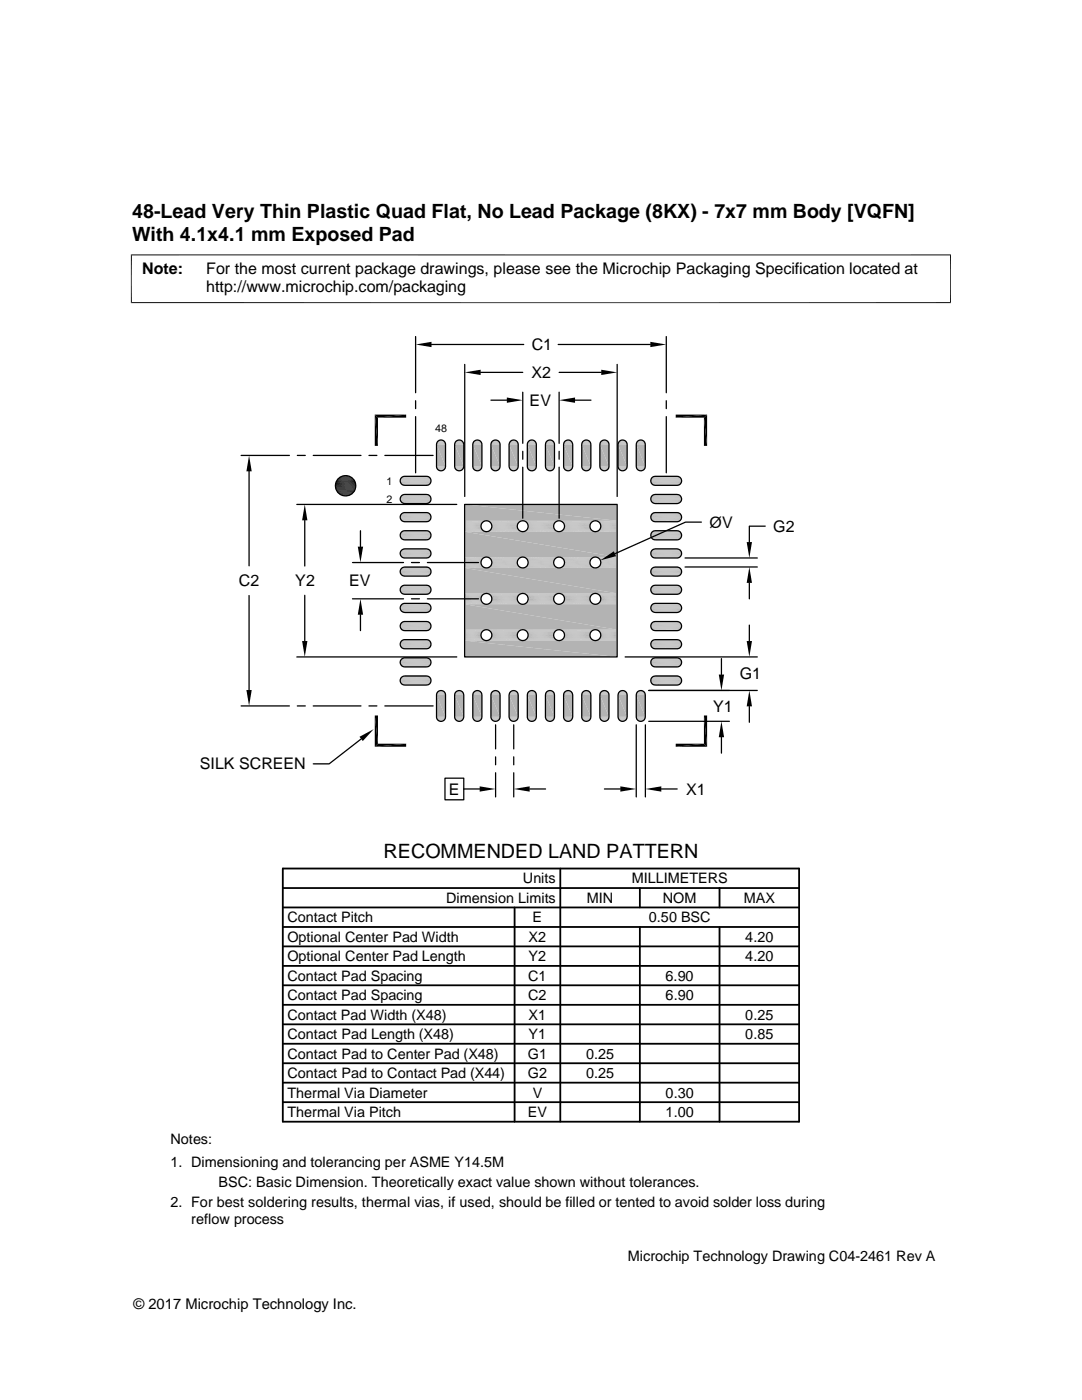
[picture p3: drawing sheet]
<svg xmlns="http://www.w3.org/2000/svg" width="216mm" height="279mm" viewBox="0 0 216 279" stroke-linecap="round" stroke-linejoin="round" font-family="sans-serif">
<defs><g id="words">
<g font-size="3.9">
<text x="26.4" y="43.5">48-Lead Very Thin Plastic Quad Flat, No Lead Package (8KX) - 7x7 mm Body [VQFN]</text>
<text x="26.4" y="48">With 4.1x4.1 mm Exposed Pad</text>
<text x="76.5" y="171.1">RECOMMENDED LAND PATTERN</text>
</g>
<g font-size="3.2">
<text x="28.4" y="54.6">Note:</text>
<text x="41.1" y="58.3">http://www.microchip.com/packaging</text>
<text x="41.1" y="54.6">For the most current package drawings, please see the Microchip Packaging Specification located at</text>
<text x="106.1" y="69.9">C1</text>
<text x="106.1" y="75.5">X2</text>
<text x="105.7" y="81">EV</text>
<text x="141.6" y="105.3">ØV</text>
<text x="154.3" y="106.1">G2</text>
<text x="47.7" y="117">C2</text>
<text x="58.9" y="117">Y2</text>
<text x="69.7" y="117">EV</text>
<text x="147.6" y="135.6">G1</text>
<text x="142.3" y="142">Y1</text>
<text x="39.9" y="153.6">SILK SCREEN</text>
<text x="89.6" y="158.6">E</text>
<text x="136.9" y="158.6">X1</text>
</g>
<g font-size="2.9">
<text x="104.3" y="176.3">Units</text>
<text x="126" y="176.3">MILLIMETERS</text>
<text x="57.3" y="184.1">Contact Pitch</text>
<text x="89" y="180.2">Dimension Limits</text>
<text x="106.3" y="184.1">E</text>
<text x="117.1" y="180.2">MIN</text>
<text x="129.5" y="184.1">0.50 BSC</text>
<text x="132.3" y="180.2">NOM</text>
<text x="148.4" y="180.2">MAX</text>
<text x="57.3" y="188">Optional Center Pad Width</text>
<text x="57.3" y="191.9">Optional Center Pad Length</text>
<text x="105.5" y="191.9">Y2</text>
<text x="105.5" y="188">X2</text>
<text x="148.7" y="191.9">4.20</text>
<text x="148.7" y="188">4.20</text>
<text x="57.3" y="195.7">Contact Pad Spacing</text>
<text x="105.4" y="195.7">C1</text>
<text x="132.8" y="195.7">6.90</text>
<text x="57.3" y="199.6">Contact Pad Spacing</text>
<text x="57.3" y="203.5">Contact Pad Width (X48)</text>
<text x="105.4" y="199.6">C2</text>
<text x="105.5" y="203.5">X1</text>
<text x="132.8" y="199.6">6.90</text>
<text x="148.7" y="203.5">0.25</text>
<text x="57.3" y="207.4">Contact Pad Length (X48)</text>
<text x="105.5" y="207.4">Y1</text>
<text x="148.7" y="207.4">0.85</text>
<text x="57.3" y="211.3">Contact Pad to Center Pad (X48)</text>
<text x="57.3" y="215.2">Contact Pad to Contact Pad (X44)</text>
<text x="105.3" y="211.3">G1</text>
<text x="105.3" y="215.2">G2</text>
<text x="116.9" y="211.3">0.25</text>
<text x="116.9" y="215.2">0.25</text>
<text x="57.3" y="219.1">Thermal Via Diameter</text>
<text x="106.3" y="219.1">V</text>
<text x="132.8" y="219.1">0.30</text>
<text x="57.3" y="222.9">Thermal Via Pitch</text>
<text x="105.3" y="222.9">EV</text>
<text x="132.8" y="222.9">1.00</text>
<text x="34" y="228.3">Notes:</text>
<text x="34" y="232.9">1. Dimensioning and tolerancing per ASME Y14.5M</text>
<text x="43.6" y="236.9">BSC: Basic Dimension. Theoretically exact value shown without tolerances.</text>
<text x="34" y="241">2. For best soldering results, thermal vias, if used, should be filled or tented to avoid solder loss during</text>
<text x="38.1" y="244.3">reflow process</text>
<text x="125.3" y="251.7">Microchip Technology Drawing C04-2461 Rev A</text>
<text x="26.6" y="261.3">© 2017 Microchip Technology Inc.</text>
</g>
<g font-size="2.1">
<text x="86.8" y="86.2">48</text>
<text x="77.1" y="96.7">1</text>
<text x="77.1" y="100.4">2</text>
</g>
</g></defs>
<g fill="#b3b3b3">
<path d="M127.6 87.8h.5z"/>
<path d="M127.8 87.8h.3z"/>
<path d="M124 87.8h.5z"/>
<path d="M124.1 87.8h.4z"/>
<path d="M120.4 87.8h.5z"/>
<path d="M120.5 87.8h.4z"/>
<path d="M116.7 87.8h.5z"/>
<path d="M116.9 87.8h.3z"/>
<path d="M113.1 87.8h.5z"/>
<path d="M113.3 87.8h.3z"/>
<path d="M109.5 87.8h.5z"/>
<path d="M109.7 87.8h.3z"/>
<path d="M105.9 87.8h.5z"/>
<path d="M106 87.8h.4z"/>
<path d="M102.3 87.8h.4z"/>
<path d="M102.4 87.8h.3z"/>
<path d="M98.6 87.8h.5z"/>
<path d="M98.8 87.8h.3z"/>
<path d="M95 87.8h.5z"/>
<path d="M95.2 87.8h.3z"/>
<path d="M91.4 87.8h.5z"/>
<path d="M91.5 87.8h.4z"/>
<path d="M87.8 87.8h.4z"/>
<path d="M87.9 87.8h.3z"/>
<path d="M127.4 87.9h.8z"/>
<path d="M127.6 87.8l.6 .1z"/>
<path d="M123.8 87.9h.8z"/>
<path d="M124 87.8l.6 .1z"/>
<path d="M120.2 87.9h.8z"/>
<path d="M120.4 87.8l.6 .1z"/>
<path d="M116.6 87.9h.8z"/>
<path d="M116.7 87.8l.7 .1z"/>
<path d="M113 87.9h.8z"/>
<path d="M113.1 87.8l.7 .1z"/>
<path d="M109.3 87.9h.9z"/>
<path d="M109.5 87.8l.7 .1z"/>
<path d="M105.7 87.9h.8z"/>
<path d="M105.9 87.8l.6 .1z"/>
<path d="M102.1 87.9h.8z"/>
<path d="M102.3 87.8l.6 .1z"/>
<path d="M98.5 87.9h.8z"/>
<path d="M98.6 87.8l.7 .1z"/>
<path d="M94.8 87.9h.9z"/>
<path d="M95 87.8l.7 .1z"/>
<path d="M91.2 87.9h.8z"/>
<path d="M91.4 87.8l.6 .1z"/>
<path d="M87.6 87.9h.8z"/>
<path d="M87.8 87.8l.6 .1z"/>
<path d="M127.3 88h1.1z"/>
<path d="M127.4 87.9l1 .1z"/>
<path d="M123.7 88h1.1z"/>
<path d="M123.8 87.9l1 .1z"/>
<path d="M120.1 88h1.1z"/>
<path d="M120.2 87.9l1 .1z"/>
<path d="M116.4 88h1.1z"/>
<path d="M116.6 87.9l.9 .1z"/>
<path d="M112.8 88h1.1z"/>
<path d="M113 87.9l.9 .1z"/>
<path d="M109.2 88h1.1z"/>
<path d="M109.3 87.9l1 .1z"/>
<path d="M105.6 88h1.1z"/>
<path d="M105.7 87.9l1 .1z"/>
<path d="M101.9 88h1.1z"/>
<path d="M102.1 87.9l.9 .1z"/>
<path d="M98.3 88h1.1z"/>
<path d="M98.5 87.9l.9 .1z"/>
<path d="M94.7 88h1.1z"/>
<path d="M94.8 87.9l1 .1z"/>
<path d="M91.1 88h1.1z"/>
<path d="M91.2 87.9l1 .1z"/>
<path d="M87.5 88h1z"/>
<path d="M87.6 87.9l.9 .1z"/>
<path d="M127.2 88.1l.1-.1 1.2 .1z"/>
<path d="M127.3 88l1.2 .1z"/>
<path d="M123.7 88l1.2 .1h-1.3z"/>
<path d="M123.7 88l1.2 .1z"/>
<path d="M119.9 88.1l.2-.1 1.2 .1z"/>
<path d="M120.1 88l1.2 .1z"/>
<path d="M116.3 88.1l.1-.1 1.3 .1z"/>
<path d="M116.4 88l1.3 .1z"/>
<path d="M112.7 88.1l.1-.1 1.2 .1z"/>
<path d="M112.8 88l1.2 .1z"/>
<path d="M109.1 88.1l.1-.1 1.2 .1z"/>
<path d="M109.2 88l1.2 .1z"/>
<path d="M105.5 88.1l.1-.1 1.2 .1z"/>
<path d="M105.6 88l1.2 .1z"/>
<path d="M101.9 88l1.3 .1h-1.4z"/>
<path d="M101.9 88l1.3 .1z"/>
<path d="M98.2 88.1l.1-.1 1.2 .1z"/>
<path d="M98.3 88l1.2 .1z"/>
<path d="M94.6 88.1l.1-.1 1.2 .1z"/>
<path d="M94.7 88l1.2 .1z"/>
<path d="M91 88.1l.1-.1 1.2 .1z"/>
<path d="M91.1 88l1.2 .1z"/>
<path d="M87.3 88.1l.2-.1 1.2 .1z"/>
<path d="M87.5 88l1.2 .1z"/>
<path d="M127.2 88.1l1.4 .1h-1.5z"/>
<path d="M127.2 88.1h1.3l.1 .1z"/>
<path d="M123.6 88.1l1.4 .1h-1.5z"/>
<path d="M123.6 88.1h1.3l.1 .1z"/>
<path d="M119.9 88.1l1.5 .1h-1.6z"/>
<path d="M119.9 88.1h1.4l.1 .1z"/>
<path d="M116.3 88.1l1.5 .1h-1.6z"/>
<path d="M116.3 88.1h1.4l.1 .1z"/>
<path d="M112.7 88.1l1.4 .1h-1.5z"/>
<path d="M112.7 88.1h1.3l.1 .1z"/>
<path d="M109.1 88.1l1.4 .1h-1.5z"/>
<path d="M109.1 88.1h1.3l.1 .1z"/>
<path d="M105.5 88.1l1.4 .1h-1.6z"/>
<path d="M105.5 88.1h1.3l.1 .1z"/>
<path d="M101.8 88.1l1.5 .1h-1.6z"/>
<path d="M101.8 88.1h1.4l.1 .1z"/>
<path d="M98.2 88.1l1.4 .1h-1.5z"/>
<path d="M98.2 88.1h1.3l.1 .1z"/>
<path d="M94.6 88.1l1.4 .1h-1.5z"/>
<path d="M94.6 88.1h1.3l.1 .1z"/>
<path d="M91 88.1l1.4 .1h-1.6z"/>
<path d="M91 88.1h1.3l.1 .1z"/>
<path d="M87.3 88.1l1.5 .1h-1.6z"/>
<path d="M87.3 88.1h1.4l.1 .1z"/>
<path d="M127.1 88.2l1.6 .2h-1.7z"/>
<path d="M127.1 88.2h1.5l.1 .2z"/>
<path d="M123.5 88.2l1.6 .2h-1.7z"/>
<path d="M123.5 88.2h1.5l.1 .2z"/>
<path d="M119.8 88.2l1.7 .2h-1.7z"/>
<path d="M119.8 88.2h1.6l.1 .2z"/>
<path d="M116.2 88.2l1.6 .2h-1.7z"/>
<path d="M116.2 88.2h1.6v.2z"/>
<path d="M112.6 88.2l1.6 .2h-1.7z"/>
<path d="M112.6 88.2h1.5l.1 .2z"/>
<path d="M109 88.2l1.6 .2h-1.7z"/>
<path d="M109 88.2h1.5l.1 .2z"/>
<path d="M105.3 88.2l1.7 .2h-1.7z"/>
<path d="M105.3 88.2h1.6l.1 .2z"/>
<path d="M101.7 88.2l1.6 .2h-1.7z"/>
<path d="M101.7 88.2h1.6v.2z"/>
<path d="M98.1 88.2l1.6 .2h-1.7z"/>
<path d="M98.1 88.2h1.5l.1 .2z"/>
<path d="M94.5 88.2l1.6 .2h-1.7z"/>
<path d="M94.5 88.2h1.5l.1 .2z"/>
<path d="M90.8 88.2l1.7 .2h-1.7z"/>
<path d="M90.8 88.2h1.6l.1 .2z"/>
<path d="M87.2 88.2l1.7 .2h-1.7z"/>
<path d="M87.2 88.2h1.6l.1 .2z"/>
<path d="M127 88.4l1.7 .1h-1.7z"/>
<path d="M127 88.4h1.7v.1z"/>
<path d="M123.4 88.4l1.7 .1h-1.8z"/>
<path d="M123.4 88.4h1.7v.1z"/>
<path d="M119.8 88.4l1.7 .1h-1.8z"/>
<path d="M119.8 88.4h1.7v.1z"/>
<path d="M116.1 88.4l1.8 .1h-1.8z"/>
<path d="M116.1 88.4h1.7l.1 .1z"/>
<path d="M112.5 88.4l1.8 .1h-1.8z"/>
<path d="M112.5 88.4h1.7l.1 .1z"/>
<path d="M108.9 88.4l1.7 .1h-1.7z"/>
<path d="M108.9 88.4h1.7v.1z"/>
<path d="M105.3 88.4l1.7 .1h-1.8z"/>
<path d="M105.3 88.4h1.7v.1z"/>
<path d="M101.6 88.4l1.8 .1h-1.8z"/>
<path d="M101.6 88.4h1.7l.1 .1z"/>
<path d="M98 88.4l1.8 .1h-1.8z"/>
<path d="M98 88.4h1.7l.1 .1z"/>
<path d="M94.4 88.4l1.7 .1h-1.7z"/>
<path d="M94.4 88.4h1.7v.1z"/>
<path d="M90.8 88.4l1.7 .1h-1.8z"/>
<path d="M90.8 88.4h1.7v.1z"/>
<path d="M87.2 88.4l1.7 .1h-1.8z"/>
<path d="M87.2 88.4h1.7v.1z"/>
<path d="M127 88.5l1.8 .2h-1.8z"/>
<path d="M127 88.5h1.7l.1 .2z"/>
<path d="M123.3 88.5l1.8 .2h-1.8z"/>
<path d="M123.3 88.5h1.8v.2z"/>
<path d="M119.7 88.5l1.8 .2h-1.8z"/>
<path d="M119.7 88.5h1.8v.2z"/>
<path d="M116.1 88.5l1.8 .2h-1.8z"/>
<path d="M116.1 88.5h1.8v.2z"/>
<path d="M112.5 88.5l1.8 .2h-1.8z"/>
<path d="M112.5 88.5h1.8v.2z"/>
<path d="M108.9 88.5l1.7 .2h-1.8z"/>
<path d="M108.9 88.5h1.7v.2z"/>
<path d="M105.2 88.5l1.8 .2h-1.8z"/>
<path d="M105.2 88.5h1.8v.2z"/>
<path d="M101.6 88.5l1.8 .2h-1.8z"/>
<path d="M101.6 88.5h1.8v.2z"/>
<path d="M98 88.5l1.8 .2h-1.8z"/>
<path d="M98 88.5h1.8v.2z"/>
<path d="M94.4 88.5l1.8 .2h-1.9z"/>
<path d="M94.4 88.5h1.7l.1 .2z"/>
<path d="M90.7 88.5l1.8 .2h-1.8z"/>
<path d="M90.7 88.5h1.8v.2z"/>
<path d="M87.1 88.5l1.8 .2h-1.8z"/>
<path d="M87.1 88.5h1.8v.2z"/>
<path d="M127 88.7l1.8 4.4h-1.8z"/>
<path d="M127 88.7h1.8v4.4z"/>
<path d="M123.3 88.7l1.8 4.4h-1.8z"/>
<path d="M123.3 88.7h1.8v4.4z"/>
<path d="M119.7 88.7l1.8 4.4h-1.8z"/>
<path d="M119.7 88.7h1.8v4.4z"/>
<path d="M116.1 88.7l1.8 4.4h-1.8z"/>
<path d="M116.1 88.7h1.8v4.4z"/>
<path d="M112.5 88.7l1.8 4.4h-1.8z"/>
<path d="M112.5 88.7h1.8v4.4z"/>
<path d="M108.8 88.7l1.8 4.4h-1.8z"/>
<path d="M108.8 88.7h1.8v4.4z"/>
<path d="M105.2 88.7l1.8 4.4h-1.8z"/>
<path d="M105.2 88.7h1.8v4.4z"/>
<path d="M101.6 88.7l1.8 4.4h-1.8z"/>
<path d="M101.6 88.7h1.8v4.4z"/>
<path d="M98 88.7l1.8 4.4h-1.8z"/>
<path d="M98 88.7h1.8v4.4z"/>
<path d="M94.3 88.7l1.9 4.4h-1.9z"/>
<path d="M94.3 88.7h1.9v4.4z"/>
<path d="M90.7 88.7l1.8 4.4h-1.8z"/>
<path d="M90.7 88.7h1.8v4.4z"/>
<path d="M87.1 88.7l1.8 4.4h-1.8z"/>
<path d="M87.1 88.7h1.8v4.4z"/>
<path d="M127 93.1l1.7 .1h-1.7z"/>
<path d="M127 93.1h1.8l-.1 .1z"/>
<path d="M123.3 93.1l1.8 .1h-1.8z"/>
<path d="M123.3 93.1h1.8v.1z"/>
<path d="M119.7 93.1l1.8 .1h-1.8z"/>
<path d="M119.7 93.1h1.8v.1z"/>
<path d="M116.1 93.1l1.8 .1h-1.8z"/>
<path d="M116.1 93.1h1.8v.1z"/>
<path d="M112.5 93.1l1.8 .1h-1.8z"/>
<path d="M112.5 93.1h1.8v.1z"/>
<path d="M108.8 93.1l1.8 .1h-1.7z"/>
<path d="M108.8 93.1h1.8v.1z"/>
<path d="M105.2 93.1l1.8 .1h-1.8z"/>
<path d="M105.2 93.1h1.8v.1z"/>
<path d="M101.6 93.1l1.8 .1h-1.8z"/>
<path d="M101.6 93.1h1.8v.1z"/>
<path d="M98 93.1l1.8 .1h-1.8z"/>
<path d="M98 93.1h1.8v.1z"/>
<path d="M94.3 93.1l1.8 .1h-1.7z"/>
<path d="M94.3 93.1h1.9l-.1 .1z"/>
<path d="M90.7 93.1l1.8 .1h-1.8z"/>
<path d="M90.7 93.1h1.8v.1z"/>
<path d="M87.1 93.1l1.8 .1h-1.8z"/>
<path d="M87.1 93.1h1.8v.1z"/>
<path d="M127 93.2l1.7 .2h-1.7z"/>
<path d="M127 93.2h1.7v.2z"/>
<path d="M123.3 93.2l1.8 .2h-1.7z"/>
<path d="M123.3 93.2h1.8v.2z"/>
<path d="M119.7 93.2l1.8 .2h-1.7z"/>
<path d="M119.7 93.2h1.8v.2z"/>
<path d="M116.1 93.2l1.7 .2h-1.7z"/>
<path d="M116.1 93.2h1.8l-.1 .2z"/>
<path d="M112.5 93.2l1.7 .2h-1.7z"/>
<path d="M112.5 93.2h1.8l-.1 .2z"/>
<path d="M108.9 93.2l1.7 .2h-1.7z"/>
<path d="M108.9 93.2h1.7v.2z"/>
<path d="M105.2 93.2l1.8 .2h-1.7z"/>
<path d="M105.2 93.2h1.8v.2z"/>
<path d="M101.6 93.2l1.7 .2h-1.7z"/>
<path d="M101.6 93.2h1.8l-.1 .2z"/>
<path d="M98 93.2l1.7 .2h-1.7z"/>
<path d="M98 93.2h1.8l-.1 .2z"/>
<path d="M94.4 93.2l1.7 .2h-1.7z"/>
<path d="M94.4 93.2h1.7v.2z"/>
<path d="M90.7 93.2l1.8 .2h-1.7z"/>
<path d="M90.7 93.2h1.8v.2z"/>
<path d="M87.1 93.2l1.8 .2h-1.7z"/>
<path d="M87.1 93.2h1.8v.2z"/>
<path d="M127 93.4l1.6 .1h-1.5z"/>
<path d="M127 93.4h1.7l-.1 .1z"/>
<path d="M123.4 93.4l1.6 .1h-1.5z"/>
<path d="M123.4 93.4h1.7l-.1 .1z"/>
<path d="M119.8 93.4l1.6 .1h-1.6z"/>
<path d="M119.8 93.4h1.7l-.1 .1z"/>
<path d="M116.1 93.4l1.7 .1h-1.6z"/>
<path d="M116.1 93.4h1.7v.1z"/>
<path d="M112.5 93.4l1.6 .1h-1.5z"/>
<path d="M112.5 93.4h1.7l-.1 .1z"/>
<path d="M108.9 93.4l1.6 .1h-1.5z"/>
<path d="M108.9 93.4h1.7l-.1 .1z"/>
<path d="M105.3 93.4l1.6 .1h-1.6z"/>
<path d="M105.3 93.4h1.7l-.1 .1z"/>
<path d="M101.6 93.4l1.7 .1h-1.6z"/>
<path d="M101.6 93.4h1.7v.1z"/>
<path d="M98 93.4l1.6 .1h-1.5z"/>
<path d="M98 93.4h1.7l-.1 .1z"/>
<path d="M94.4 93.4l1.6 .1h-1.5z"/>
<path d="M94.4 93.4h1.7l-.1 .1z"/>
<path d="M90.8 93.4l1.6 .1h-1.6z"/>
<path d="M90.8 93.4h1.7l-.1 .1z"/>
<path d="M87.2 93.4l1.6 .1h-1.6z"/>
<path d="M87.2 93.4h1.7l-.1 .1z"/>
<path d="M127.1 93.5l1.4 .2h-1.3z"/>
<path d="M127.1 93.5h1.5l-.1 .2z"/>
<path d="M123.5 93.5l1.4 .2h-1.3z"/>
<path d="M123.5 93.5h1.5l-.1 .2z"/>
<path d="M119.8 93.5l1.5 .2h-1.4z"/>
<path d="M119.8 93.5h1.6l-.1 .2z"/>
<path d="M116.2 93.5l1.5 .2h-1.4z"/>
<path d="M116.2 93.5h1.6l-.1 .2z"/>
<path d="M112.6 93.5l1.4 .2h-1.3z"/>
<path d="M112.6 93.5h1.5l-.1 .2z"/>
<path d="M109 93.5l1.4 .2h-1.3z"/>
<path d="M109 93.5h1.5l-.1 .2z"/>
<path d="M105.3 93.5l1.5 .2h-1.3z"/>
<path d="M105.3 93.5h1.6l-.1 .2z"/>
<path d="M101.7 93.5l1.5 .2h-1.4z"/>
<path d="M101.7 93.5h1.6l-.1 .2z"/>
<path d="M98.1 93.5l1.4 .2h-1.3z"/>
<path d="M98.1 93.5h1.5l-.1 .2z"/>
<path d="M94.5 93.5l1.4 .2h-1.3z"/>
<path d="M94.5 93.5h1.5l-.1 .2z"/>
<path d="M90.8 93.5l1.5 .2h-1.3z"/>
<path d="M90.8 93.5h1.6l-.1 .2z"/>
<path d="M87.2 93.5l1.5 .2h-1.4z"/>
<path d="M87.2 93.5h1.6l-.1 .2z"/>
<path d="M127.2 93.7l1.2 .1h-1.1z"/>
<path d="M127.2 93.7h1.3l-.1 .1z"/>
<path d="M123.6 93.7l1.2 .1h-1.1z"/>
<path d="M123.6 93.7h1.3l-.1 .1z"/>
<path d="M119.9 93.7l1.3 .1h-1.1z"/>
<path d="M119.9 93.7h1.4l-.1 .1z"/>
<path d="M116.3 93.7l1.2 .1h-1.1z"/>
<path d="M116.3 93.7h1.4l-.2 .1z"/>
<path d="M112.7 93.7l1.2 .1h-1.1z"/>
<path d="M112.7 93.7h1.3l-.1 .1z"/>
<path d="M109.1 93.7l1.2 .1h-1.1z"/>
<path d="M109.1 93.7h1.3l-.1 .1z"/>
<path d="M105.5 93.7l1.2 .1h-1.1z"/>
<path d="M105.5 93.7h1.3l-.1 .1z"/>
<path d="M101.8 93.7l1.2 .1h-1.1z"/>
<path d="M101.8 93.7h1.4l-.2 .1z"/>
<path d="M98.2 93.7l1.2 .1h-1.1z"/>
<path d="M98.2 93.7h1.3l-.1 .1z"/>
<path d="M94.6 93.7l1.2 .1h-1.1z"/>
<path d="M94.6 93.7h1.3l-.1 .1z"/>
<path d="M91 93.7l1.2 .1h-1.1z"/>
<path d="M91 93.7h1.3l-.1 .1z"/>
<path d="M87.3 93.7l1.2 .1h-1z"/>
<path d="M87.3 93.7h1.4l-.2 .1z"/>
<path d="M127.3 93.8l.9 .1z"/>
<path d="M127.3 93.8h1.1z"/>
<path d="M123.7 93.8l.9 .1z"/>
<path d="M123.7 93.8h1.1z"/>
<path d="M120.1 93.8l.9 .1z"/>
<path d="M120.1 93.8h1.1z"/>
<path d="M116.4 93.8l1 .1z"/>
<path d="M116.4 93.8h1.1z"/>
<path d="M112.8 93.8l1 .1z"/>
<path d="M112.8 93.8h1.1z"/>
<path d="M109.2 93.8l1 .1z"/>
<path d="M109.2 93.8h1.1z"/>
<path d="M105.6 93.8l.9 .1z"/>
<path d="M105.6 93.8h1.1z"/>
<path d="M101.9 93.8l1 .1z"/>
<path d="M101.9 93.8h1.1z"/>
<path d="M98.3 93.8l1 .1z"/>
<path d="M98.3 93.8h1.1z"/>
<path d="M94.7 93.8l1 .1z"/>
<path d="M94.7 93.8h1.1z"/>
<path d="M91.1 93.8l.9 .1z"/>
<path d="M91.1 93.8h1.1z"/>
<path d="M87.5 93.8l.9 .1z"/>
<path d="M87.5 93.8h1z"/>
<path d="M127.4 93.9h.7z"/>
<path d="M127.4 93.9h.8z"/>
<path d="M123.8 93.9h.7z"/>
<path d="M123.8 93.9h.8z"/>
<path d="M120.2 93.9h.7z"/>
<path d="M120.2 93.9h.8z"/>
<path d="M116.6 93.9h.6z"/>
<path d="M116.6 93.9h.8z"/>
<path d="M113 93.9h.6z"/>
<path d="M113 93.9h.8z"/>
<path d="M109.3 93.9h.7z"/>
<path d="M109.3 93.9h.9z"/>
<path d="M105.7 93.9h.7z"/>
<path d="M105.7 93.9h.8z"/>
<path d="M102.1 93.9h.6z"/>
<path d="M102.1 93.9h.8z"/>
<path d="M98.5 93.9h.6z"/>
<path d="M98.5 93.9h.8z"/>
<path d="M94.8 93.9h.7z"/>
<path d="M94.8 93.9h.9z"/>
<path d="M91.2 93.9h.7z"/>
<path d="M91.2 93.9h.8z"/>
<path d="M87.6 93.9h.6z"/>
<path d="M87.6 93.9h.8z"/>
<path d="M127.6 93.9l.3 .1z"/>
<path d="M127.6 93.9h.5z"/>
<path d="M124 93.9l.3 .1z"/>
<path d="M124 93.9h.5z"/>
<path d="M120.4 93.9l.3 .1z"/>
<path d="M120.4 93.9h.5z"/>
<path d="M116.7 93.9l.4 .1z"/>
<path d="M116.7 93.9h.5z"/>
<path d="M113.1 93.9l.4 .1z"/>
<path d="M113.1 93.9h.5z"/>
<path d="M109.5 93.9l.3 .1z"/>
<path d="M109.5 93.9h.5z"/>
<path d="M105.9 93.9l.3 .1z"/>
<path d="M105.9 93.9h.5z"/>
<path d="M102.3 93.9l.3 .1z"/>
<path d="M102.3 93.9h.4z"/>
<path d="M98.6 93.9l.4 .1z"/>
<path d="M98.6 93.9h.5z"/>
<path d="M95 93.9l.3 .1z"/>
<path d="M95 93.9h.5z"/>
<path d="M91.4 93.9l.3 .1z"/>
<path d="M91.4 93.9h.5z"/>
<path d="M87.8 93.9l.3 .1z"/>
<path d="M87.8 93.9h.4z"/>
</g>
<g fill="none" stroke="#b3b3b3" stroke-width=".2">
<path d="M79.9 95.8h6.1M79.9 99.4h6.1M79.9 96h6.1M79.9 96.1h6.1M79.9 99.6h6.1M79.9 99.7h6.1M79.9 95.6h6.1M79.9 99.3h6.1M79.9 96.3h6.1M79.9 99.9h6.1M79.9 96.4h6M79.9 95.5h6"/>
<path d="M79.9 99.1h6M80 96.6h5.8M80 95.4h5.8M80 99h5.8M80.1 95.2h5.6M80.1 98.9h5.6M80.1 96.7h5.6M80.3 95.2h5.3M80.3 98.8h5.3M80.3 96.8h5.3M80.4 95.1h5M80.4 98.7h5"/>
<path d="M80.4 96.8h5M80.6 98.7h4.7M80.6 96.9h4.7M129.9 95.8h6.1M129.9 99.4h6.1M129.9 96h6.1M129.9 96.1h6.1M129.9 99.6h6.1M129.9 99.7h6.1M129.9 95.6h6.1M129.9 99.3h6.1M129.9 96.3h6.1"/>
<path d="M129.9 99.9h6.1M129.9 95.5h6M129.9 99.1h6M129.9 96.4h6M130 96.6h5.8M130 95.4h5.8M130 99h5.8M130.2 95.2h5.5M130.2 98.9h5.5M130.2 96.7h5.5M130.3 96.8h5.3M130.3 95.2h5.3"/>
<path d="M130.3 98.8h5.3M130.4 96.8h5M130.4 95.1h5M130.4 98.7h5M130.6 98.7h4.7M130.6 96.9h4.7M79.9 103h6.1M79.9 106.7h6.1M79.9 110.3h6.1M79.9 113.9h6.1M79.9 117.5h6.1M79.9 103.2h6.1"/>
<path d="M79.9 103.4h6.1M79.9 106.8h6.1M79.9 107h6.1M79.9 110.4h6.1M79.9 110.6h6.1M79.9 114.1h6.1M79.9 114.2h6.1M79.9 117.7h6.1M79.9 117.9h6.1M79.9 102.9h6.1M79.9 106.5h6.1M79.9 110.1h6.1"/>
<path d="M79.9 113.7h6.1M79.9 117.4h6.1M79.9 103.5h6.1M79.9 107.2h6.1M79.9 110.8h6.1M79.9 114.4h6.1M79.9 118h6.1M79.9 100.1h6M79.9 103.7h6M79.9 107.3h6M79.9 110.9h6M79.9 114.5h6"/>
<path d="M79.9 118.2h6M79.9 102.7h6M79.9 106.4h6M79.9 110h6M79.9 113.6h6M79.9 117.2h6M80 100.2h5.8M80 103.8h5.8M80 107.4h5.8M80 111.1h5.8M80 114.7h5.8M80 118.3h5.8"/>
<path d="M80 102.6h5.8M80 106.2h5.8M80 109.8h5.8M80 113.5h5.8M80 117.1h5.8M80.1 102.5h5.6M80.1 106.1h5.6M80.1 109.7h5.6M80.1 113.4h5.6M80.1 117h5.6M80.1 100.3h5.6M80.1 103.9h5.6"/>
<path d="M80.1 107.5h5.6M80.1 111.2h5.6M80.1 114.8h5.6M80.1 118.4h5.6M80.3 102.4h5.3M80.3 106h5.3M80.3 109.6h5.3M80.3 113.3h5.3M80.3 116.9h5.3M80.3 100.4h5.3M80.3 104h5.3M80.3 107.6h5.3"/>
<path d="M80.3 111.3h5.3M80.3 114.9h5.3M80.3 118.5h5.3M80.4 102.3h5M80.4 106h5M80.4 109.6h5M80.4 113.2h5M80.4 116.8h5M80.4 100.5h5M80.4 104.1h5M80.4 107.7h5M80.4 111.3h5"/>
<path d="M80.4 114.9h5M80.4 118.6h5M80.6 102.3h4.7M80.6 105.9h4.7M80.6 109.5h4.7M80.6 104.1h4.7M80.6 107.7h4.7M80.6 111.3h4.7M80.6 115h4.7M129.9 103h6.1M129.9 106.7h6.1M129.9 110.3h6.1"/>
<path d="M129.9 113.9h6.1M129.9 117.5h6.1M129.9 103.2h6.1M129.9 103.4h6.1M129.9 106.8h6.1M129.9 107h6.1M129.9 110.4h6.1M129.9 110.6h6.1M129.9 114.1h6.1M129.9 114.2h6.1M129.9 117.7h6.1M129.9 117.9h6.1"/>
<path d="M129.9 102.9h6.1M129.9 106.5h6.1M129.9 110.1h6.1M129.9 113.7h6.1M129.9 117.4h6.1M129.9 103.5h6.1M129.9 107.2h6.1M129.9 110.8h6.1M129.9 114.4h6.1M129.9 118h6.1M129.9 102.7h6M129.9 106.4h6"/>
<path d="M129.9 110h6M129.9 113.6h6M129.9 117.2h6M129.9 100.1h6M129.9 103.7h6M129.9 107.3h6M129.9 110.9h6M129.9 114.5h6M129.9 118.2h6M130 100.2h5.8M130 103.8h5.8M130 107.4h5.8"/>
<path d="M130 111.1h5.8M130 114.7h5.8M130 118.3h5.8M130 102.6h5.8M130 106.2h5.8M130 109.8h5.8M130 113.5h5.8M130 117.1h5.8M130.2 102.5h5.5M130.2 106.1h5.5M130.2 109.7h5.5M130.2 113.4h5.5"/>
<path d="M130.2 117h5.5M130.2 100.3h5.5M130.2 103.9h5.5M130.2 107.5h5.5M130.2 111.2h5.5M130.2 114.8h5.5M130.2 118.4h5.5M130.3 100.4h5.3M130.3 104h5.3M130.3 107.6h5.3M130.3 111.3h5.3M130.3 114.9h5.3"/>
<path d="M130.3 118.5h5.3M130.3 102.4h5.3M130.3 106h5.3M130.3 109.6h5.3M130.3 113.3h5.3M130.3 116.9h5.3M130.4 100.5h5M130.4 104.1h5M130.4 107.7h5M130.4 111.3h5M130.4 114.9h5M130.4 118.6h5"/>
<path d="M130.4 102.3h5M130.4 106h5M130.4 109.6h5M130.4 113.2h5M130.4 116.8h5M130.6 102.3h4.7M130.6 105.9h4.7M130.6 109.5h4.7M130.6 104.1h4.7M130.6 107.7h4.7M130.6 111.3h4.7M130.6 115h4.7"/>
<path d="M79.9 121.2h6.1M79.9 124.8h6.1M79.9 128.4h6.1M79.9 132h6.1M79.9 135.6h6.1M79.9 121.3h6.1M79.9 121.5h6.1M79.9 124.9h6.1M79.9 125.1h6.1M79.9 128.6h6.1M79.9 128.7h6.1M79.9 132.2h6.1"/>
<path d="M79.9 132.4h6.1M79.9 135.8h6.1M79.9 136h6.1M79.9 121h6.1M79.9 124.6h6.1M79.9 128.2h6.1M79.9 131.9h6.1M79.9 135.5h6.1M79.9 121.6h6.1M79.9 125.3h6.1M79.9 128.9h6.1M79.9 132.5h6.1"/>
<path d="M79.9 136.1h6.1M79.9 121.8h6M79.9 125.4h6M79.9 129h6M79.9 132.7h6M79.9 136.3h6M79.9 120.9h6M79.9 124.5h6M79.9 128.1h6M79.9 131.7h6M79.9 135.3h6M80 121.9h5.8"/>
<path d="M80 125.6h5.8M80 129.2h5.8M80 132.8h5.8M80 136.4h5.8M80 120.7h5.8M80 124.3h5.8M80 128h5.8M80 131.6h5.8M80 135.2h5.8M80.1 120.6h5.6M80.1 124.2h5.6M80.1 127.8h5.6"/>
<path d="M80.1 131.5h5.6M80.1 135.1h5.6M80.1 122h5.6M80.1 125.7h5.6M80.1 129.3h5.6M80.1 132.9h5.6M80.1 136.5h5.6M80.3 120.5h5.3M80.3 124.1h5.3M80.3 127.8h5.3M80.3 131.4h5.3M80.3 135h5.3"/>
<path d="M80.3 122.1h5.3M80.3 125.8h5.3M80.3 129.4h5.3M80.3 133h5.3M80.3 136.6h5.3M80.4 120.5h5M80.4 124.1h5M80.4 127.7h5M80.4 131.3h5M80.4 134.9h5M80.4 122.2h5M80.4 125.8h5"/>
<path d="M80.4 129.4h5M80.4 133.1h5M80.4 136.7h5M80.6 120.4h4.7M80.6 127.7h4.7M80.6 125.8h4.7M80.6 133.1h4.7M129.9 121.2h6.1M129.9 124.8h6.1M129.9 128.4h6.1M129.9 132h6.1M129.9 135.6h6.1"/>
<path d="M129.9 121.3h6.1M129.9 121.5h6.1M129.9 124.9h6.1M129.9 125.1h6.1M129.9 128.6h6.1M129.9 128.7h6.1M129.9 132.2h6.1M129.9 132.4h6.1M129.9 135.8h6.1M129.9 136h6.1M129.9 121h6.1M129.9 124.6h6.1"/>
<path d="M129.9 128.2h6.1M129.9 131.9h6.1M129.9 135.5h6.1M129.9 121.6h6.1M129.9 125.3h6.1M129.9 128.9h6.1M129.9 132.5h6.1M129.9 136.1h6.1M129.9 120.9h6M129.9 124.5h6M129.9 128.1h6M129.9 131.7h6"/>
<path d="M129.9 135.3h6M129.9 121.8h6M129.9 125.4h6M129.9 129h6M129.9 132.7h6M129.9 136.3h6M130 121.9h5.8M130 125.6h5.8M130 129.2h5.8M130 132.8h5.8M130 136.4h5.8M130 120.7h5.8"/>
<path d="M130 124.3h5.8M130 128h5.8M130 131.6h5.8M130 135.2h5.8M130.2 120.6h5.5M130.2 124.2h5.5M130.2 127.8h5.5M130.2 131.5h5.5M130.2 135.1h5.5M130.2 122h5.5M130.2 125.7h5.5M130.2 129.3h5.5"/>
<path d="M130.2 132.9h5.5M130.2 136.5h5.5M130.3 122.1h5.3M130.3 125.8h5.3M130.3 129.4h5.3M130.3 133h5.3M130.3 136.6h5.3M130.3 120.5h5.3M130.3 124.1h5.3M130.3 127.8h5.3M130.3 131.4h5.3M130.3 135h5.3"/>
<path d="M130.4 122.2h5M130.4 125.8h5M130.4 129.4h5M130.4 133.1h5M130.4 136.7h5M130.4 120.5h5M130.4 124.1h5M130.4 127.7h5M130.4 131.3h5M130.4 134.9h5M130.6 120.4h4.7M130.6 127.7h4.7"/>
<path d="M130.6 125.8h4.7M130.6 133.1h4.7"/>
</g>
<g fill="#b3b3b3">
<path d="M127.6 137.8h.5z"/>
<path d="M127.8 137.8h.3z"/>
<path d="M124 137.8h.5z"/>
<path d="M124.1 137.8h.4z"/>
<path d="M120.4 137.8h.5z"/>
<path d="M120.5 137.8h.4z"/>
<path d="M116.7 137.8h.5z"/>
<path d="M116.9 137.8h.3z"/>
<path d="M113.1 137.8h.5z"/>
<path d="M113.3 137.8h.3z"/>
<path d="M109.5 137.8h.5z"/>
<path d="M109.7 137.8h.3z"/>
<path d="M105.9 137.8h.5z"/>
<path d="M106 137.8h.4z"/>
<path d="M102.3 137.8h.4z"/>
<path d="M102.4 137.8h.3z"/>
<path d="M98.6 137.8h.5z"/>
<path d="M98.8 137.8h.3z"/>
<path d="M95 137.8h.5z"/>
<path d="M95.2 137.8h.3z"/>
<path d="M91.4 137.8h.5z"/>
<path d="M91.5 137.8h.4z"/>
<path d="M87.8 137.8h.4z"/>
<path d="M87.9 137.8h.3z"/>
<path d="M127.4 137.9h.8z"/>
<path d="M127.6 137.8l.6 .1z"/>
<path d="M123.8 137.9h.8z"/>
<path d="M124 137.8l.6 .1z"/>
<path d="M120.2 137.9h.8z"/>
<path d="M120.4 137.8l.6 .1z"/>
<path d="M116.6 137.9h.8z"/>
<path d="M116.7 137.8l.7 .1z"/>
<path d="M113 137.9h.8z"/>
<path d="M113.1 137.8l.7 .1z"/>
<path d="M109.3 137.9h.9z"/>
<path d="M109.5 137.8l.7 .1z"/>
<path d="M105.7 137.9h.8z"/>
<path d="M105.9 137.8l.6 .1z"/>
<path d="M102.1 137.9h.8z"/>
<path d="M102.3 137.8l.6 .1z"/>
<path d="M98.5 137.9h.8z"/>
<path d="M98.6 137.8l.7 .1z"/>
<path d="M94.8 137.9h.9z"/>
<path d="M95 137.8l.7 .1z"/>
<path d="M91.2 137.9h.8z"/>
<path d="M91.4 137.8l.6 .1z"/>
<path d="M87.6 137.9h.8z"/>
<path d="M87.8 137.8l.6 .1z"/>
<path d="M127.3 138h1.1z"/>
<path d="M127.4 137.9l1 .1z"/>
<path d="M123.7 138h1.1z"/>
<path d="M123.8 137.9l1 .1z"/>
<path d="M120.1 138h1.1z"/>
<path d="M120.2 137.9l1 .1z"/>
<path d="M116.4 138h1.1z"/>
<path d="M116.6 137.9l.9 .1z"/>
<path d="M112.8 138h1.1z"/>
<path d="M113 137.9l.9 .1z"/>
<path d="M109.2 138h1.1z"/>
<path d="M109.3 137.9l1 .1z"/>
<path d="M105.6 138h1.1z"/>
<path d="M105.7 137.9l1 .1z"/>
<path d="M101.9 138h1.1z"/>
<path d="M102.1 137.9l.9 .1z"/>
<path d="M98.3 138h1.1z"/>
<path d="M98.5 137.9l.9 .1z"/>
<path d="M94.7 138h1.1z"/>
<path d="M94.8 137.9l1 .1z"/>
<path d="M91.1 138h1.1z"/>
<path d="M91.2 137.9l1 .1z"/>
<path d="M87.5 138h1z"/>
<path d="M87.6 137.9l.9 .1z"/>
<path d="M127.3 138l1.2 .1h-1.3z"/>
<path d="M127.3 138h1.1l.1 .1z"/>
<path d="M123.7 138l1.2 .1h-1.3z"/>
<path d="M123.7 138h1.1l.1 .1z"/>
<path d="M120.1 138l1.2 .1h-1.4z"/>
<path d="M120.1 138h1.1l.1 .1z"/>
<path d="M116.4 138l1.3 .1h-1.4z"/>
<path d="M116.4 138h1.1l.2 .1z"/>
<path d="M112.8 138l1.2 .1h-1.3z"/>
<path d="M112.8 138h1.1l.1 .1z"/>
<path d="M109.2 138l1.2 .1h-1.3z"/>
<path d="M109.2 138h1.1l.1 .1z"/>
<path d="M105.6 138l1.2 .1h-1.3z"/>
<path d="M105.6 138h1.1l.1 .1z"/>
<path d="M101.9 138l1.3 .1h-1.4z"/>
<path d="M101.9 138h1.1l.2 .1z"/>
<path d="M98.3 138l1.2 .1h-1.3z"/>
<path d="M98.3 138h1.1l.1 .1z"/>
<path d="M94.7 138l1.2 .1h-1.3z"/>
<path d="M94.7 138h1.1l.1 .1z"/>
<path d="M91.1 138l1.2 .1h-1.3z"/>
<path d="M91.1 138h1.1l.1 .1z"/>
<path d="M87.5 138l1.2 .1h-1.4z"/>
<path d="M87.5 138h1l.2 .1z"/>
<path d="M127.2 138.1l1.4 .1h-1.5z"/>
<path d="M127.2 138.1h1.3l.1 .1z"/>
<path d="M123.6 138.1l1.4 .1h-1.5z"/>
<path d="M123.6 138.1h1.3l.1 .1z"/>
<path d="M119.9 138.1l1.5 .1h-1.6z"/>
<path d="M119.9 138.1h1.4l.1 .1z"/>
<path d="M116.3 138.1l1.5 .1h-1.6z"/>
<path d="M116.3 138.1h1.4l.1 .1z"/>
<path d="M112.7 138.1l1.4 .1h-1.5z"/>
<path d="M112.7 138.1h1.3l.1 .1z"/>
<path d="M109.1 138.1l1.4 .1h-1.5z"/>
<path d="M109.1 138.1h1.3l.1 .1z"/>
<path d="M105.5 138.1l1.4 .1h-1.6z"/>
<path d="M105.5 138.1h1.3l.1 .1z"/>
<path d="M101.8 138.1l1.5 .1h-1.6z"/>
<path d="M101.8 138.1h1.4l.1 .1z"/>
<path d="M98.2 138.1l1.4 .1h-1.5z"/>
<path d="M98.2 138.1h1.3l.1 .1z"/>
<path d="M94.6 138.1l1.4 .1h-1.5z"/>
<path d="M94.6 138.1h1.3l.1 .1z"/>
<path d="M91 138.1l1.4 .1h-1.6z"/>
<path d="M91 138.1h1.3l.1 .1z"/>
<path d="M87.3 138.1l1.5 .1h-1.6z"/>
<path d="M87.3 138.1h1.4l.1 .1z"/>
<path d="M127.1 138.2l1.6 .2h-1.7z"/>
<path d="M127.1 138.2h1.5l.1 .2z"/>
<path d="M123.5 138.2l1.6 .2h-1.7z"/>
<path d="M123.5 138.2h1.5l.1 .2z"/>
<path d="M119.8 138.2l1.7 .2h-1.7z"/>
<path d="M119.8 138.2h1.6l.1 .2z"/>
<path d="M116.2 138.2l1.6 .2h-1.7z"/>
<path d="M116.2 138.2h1.6v.2z"/>
<path d="M112.6 138.2l1.6 .2h-1.7z"/>
<path d="M112.6 138.2h1.5l.1 .2z"/>
<path d="M109 138.2l1.6 .2h-1.7z"/>
<path d="M109 138.2h1.5l.1 .2z"/>
<path d="M105.3 138.2l1.7 .2h-1.7z"/>
<path d="M105.3 138.2h1.6l.1 .2z"/>
<path d="M101.7 138.2l1.6 .2h-1.7z"/>
<path d="M101.7 138.2h1.6v.2z"/>
<path d="M98.1 138.2l1.6 .2h-1.7z"/>
<path d="M98.1 138.2h1.5l.1 .2z"/>
<path d="M94.5 138.2l1.6 .2h-1.7z"/>
<path d="M94.5 138.2h1.5l.1 .2z"/>
<path d="M90.8 138.2l1.7 .2h-1.7z"/>
<path d="M90.8 138.2h1.6l.1 .2z"/>
<path d="M87.2 138.2l1.7 .2h-1.7z"/>
<path d="M87.2 138.2h1.6l.1 .2z"/>
<path d="M127 138.4l1.7 .1h-1.7z"/>
<path d="M127 138.4h1.7v.1z"/>
<path d="M123.4 138.4l1.7 .1h-1.8z"/>
<path d="M123.4 138.4h1.7v.1z"/>
<path d="M119.8 138.4l1.7 .1h-1.8z"/>
<path d="M119.8 138.4h1.7v.1z"/>
<path d="M116.1 138.4l1.8 .1h-1.8z"/>
<path d="M116.1 138.4h1.7l.1 .1z"/>
<path d="M112.5 138.4l1.8 .1h-1.8z"/>
<path d="M112.5 138.4h1.7l.1 .1z"/>
<path d="M108.9 138.4l1.7 .1h-1.7z"/>
<path d="M108.9 138.4h1.7v.1z"/>
<path d="M105.3 138.4l1.7 .1h-1.8z"/>
<path d="M105.3 138.4h1.7v.1z"/>
<path d="M101.6 138.4l1.8 .1h-1.8z"/>
<path d="M101.6 138.4h1.7l.1 .1z"/>
<path d="M98 138.4l1.8 .1h-1.8z"/>
<path d="M98 138.4h1.7l.1 .1z"/>
<path d="M94.4 138.4l1.7 .1h-1.7z"/>
<path d="M94.4 138.4h1.7v.1z"/>
<path d="M90.8 138.4l1.7 .1h-1.8z"/>
<path d="M90.8 138.4h1.7v.1z"/>
<path d="M87.2 138.4l1.7 .1h-1.8z"/>
<path d="M87.2 138.4h1.7v.1z"/>
<path d="M127 138.5l1.8 .2h-1.8z"/>
<path d="M127 138.5h1.7l.1 .2z"/>
<path d="M123.3 138.5l1.8 .2h-1.8z"/>
<path d="M123.3 138.5h1.8v.2z"/>
<path d="M119.7 138.5l1.8 .2h-1.8z"/>
<path d="M119.7 138.5h1.8v.2z"/>
<path d="M116.1 138.5l1.8 .2h-1.8z"/>
<path d="M116.1 138.5h1.8v.2z"/>
<path d="M112.5 138.5l1.8 .2h-1.8z"/>
<path d="M112.5 138.5h1.8v.2z"/>
<path d="M108.9 138.5l1.7 .2h-1.8z"/>
<path d="M108.9 138.5h1.7v.2z"/>
<path d="M105.2 138.5l1.8 .2h-1.8z"/>
<path d="M105.2 138.5h1.8v.2z"/>
<path d="M101.6 138.5l1.8 .2h-1.8z"/>
<path d="M101.6 138.5h1.8v.2z"/>
<path d="M98 138.5l1.8 .2h-1.8z"/>
<path d="M98 138.5h1.8v.2z"/>
<path d="M94.4 138.5l1.8 .2h-1.9z"/>
<path d="M94.4 138.5h1.7l.1 .2z"/>
<path d="M90.7 138.5l1.8 .2h-1.8z"/>
<path d="M90.7 138.5h1.8v.2z"/>
<path d="M87.1 138.5l1.8 .2h-1.8z"/>
<path d="M87.1 138.5h1.8v.2z"/>
<path d="M127 138.7l1.8 4.4h-1.8z"/>
<path d="M127 138.7h1.8v4.4z"/>
<path d="M123.3 138.7l1.8 4.4h-1.8z"/>
<path d="M123.3 138.7h1.8v4.4z"/>
<path d="M119.7 138.7l1.8 4.4h-1.8z"/>
<path d="M119.7 138.7h1.8v4.4z"/>
<path d="M116.1 138.7l1.8 4.4h-1.8z"/>
<path d="M116.1 138.7h1.8v4.4z"/>
<path d="M112.5 138.7l1.8 4.4h-1.8z"/>
<path d="M112.5 138.7h1.8v4.4z"/>
<path d="M108.8 138.7l1.8 4.4h-1.8z"/>
<path d="M108.8 138.7h1.8v4.4z"/>
<path d="M105.2 138.7l1.8 4.4h-1.8z"/>
<path d="M105.2 138.7h1.8v4.4z"/>
<path d="M101.6 138.7l1.8 4.4h-1.8z"/>
<path d="M101.6 138.7h1.8v4.4z"/>
<path d="M98 138.7l1.8 4.4h-1.8z"/>
<path d="M98 138.7h1.8v4.4z"/>
<path d="M94.3 138.7l1.9 4.4h-1.9z"/>
<path d="M94.3 138.7h1.9v4.4z"/>
<path d="M90.7 138.7l1.8 4.4h-1.8z"/>
<path d="M90.7 138.7h1.8v4.4z"/>
<path d="M87.1 138.7l1.8 4.4h-1.8z"/>
<path d="M87.1 138.7h1.8v4.4z"/>
<path d="M127 143.1l1.7 .1h-1.7z"/>
<path d="M127 143.1h1.8l-.1 .1z"/>
<path d="M123.3 143.1l1.8 .1h-1.8z"/>
<path d="M123.3 143.1h1.8v.1z"/>
<path d="M119.7 143.1l1.8 .1h-1.8z"/>
<path d="M119.7 143.1h1.8v.1z"/>
<path d="M116.1 143.1l1.8 .1h-1.8z"/>
<path d="M116.1 143.1h1.8v.1z"/>
<path d="M112.5 143.1l1.8 .1h-1.8z"/>
<path d="M112.5 143.1h1.8v.1z"/>
<path d="M108.8 143.1l1.8 .1h-1.7z"/>
<path d="M108.8 143.1h1.8v.1z"/>
<path d="M105.2 143.1l1.8 .1h-1.8z"/>
<path d="M105.2 143.1h1.8v.1z"/>
<path d="M101.6 143.1l1.8 .1h-1.8z"/>
<path d="M101.6 143.1h1.8v.1z"/>
<path d="M98 143.1l1.8 .1h-1.8z"/>
<path d="M98 143.1h1.8v.1z"/>
<path d="M94.3 143.1l1.8 .1h-1.7z"/>
<path d="M94.3 143.1h1.9l-.1 .1z"/>
<path d="M90.7 143.1l1.8 .1h-1.8z"/>
<path d="M90.7 143.1h1.8v.1z"/>
<path d="M87.1 143.1l1.8 .1h-1.8z"/>
<path d="M87.1 143.1h1.8v.1z"/>
<path d="M127 143.2l1.7 .2h-1.7z"/>
<path d="M127 143.2h1.7v.2z"/>
<path d="M123.3 143.2l1.8 .2h-1.7z"/>
<path d="M123.3 143.2h1.8v.2z"/>
<path d="M119.7 143.2l1.8 .2h-1.7z"/>
<path d="M119.7 143.2h1.8v.2z"/>
<path d="M116.1 143.2l1.7 .2h-1.7z"/>
<path d="M116.1 143.2h1.8l-.1 .2z"/>
<path d="M112.5 143.2l1.7 .2h-1.7z"/>
<path d="M112.5 143.2h1.8l-.1 .2z"/>
<path d="M108.9 143.2l1.7 .2h-1.7z"/>
<path d="M108.9 143.2h1.7v.2z"/>
<path d="M105.2 143.2l1.8 .2h-1.7z"/>
<path d="M105.2 143.2h1.8v.2z"/>
<path d="M101.6 143.2l1.7 .2h-1.7z"/>
<path d="M101.6 143.2h1.8l-.1 .2z"/>
<path d="M98 143.2l1.7 .2h-1.7z"/>
<path d="M98 143.2h1.8l-.1 .2z"/>
<path d="M94.4 143.2l1.7 .2h-1.7z"/>
<path d="M94.4 143.2h1.7v.2z"/>
<path d="M90.7 143.2l1.8 .2h-1.7z"/>
<path d="M90.7 143.2h1.8v.2z"/>
<path d="M87.1 143.2l1.8 .2h-1.7z"/>
<path d="M87.1 143.2h1.8v.2z"/>
<path d="M127 143.4l1.6 .1h-1.5z"/>
<path d="M127 143.4h1.7l-.1 .1z"/>
<path d="M123.4 143.4l1.6 .1h-1.5z"/>
<path d="M123.4 143.4h1.7l-.1 .1z"/>
<path d="M119.8 143.4l1.6 .1h-1.6z"/>
<path d="M119.8 143.4h1.7l-.1 .1z"/>
<path d="M116.1 143.4l1.7 .1h-1.6z"/>
<path d="M116.1 143.4h1.7v.1z"/>
<path d="M112.5 143.4l1.6 .1h-1.5z"/>
<path d="M112.5 143.4h1.7l-.1 .1z"/>
<path d="M108.9 143.4l1.6 .1h-1.5z"/>
<path d="M108.9 143.4h1.7l-.1 .1z"/>
<path d="M105.3 143.4l1.6 .1h-1.6z"/>
<path d="M105.3 143.4h1.7l-.1 .1z"/>
<path d="M101.6 143.4l1.7 .1h-1.6z"/>
<path d="M101.6 143.4h1.7v.1z"/>
<path d="M98 143.4l1.6 .1h-1.5z"/>
<path d="M98 143.4h1.7l-.1 .1z"/>
<path d="M94.4 143.4l1.6 .1h-1.5z"/>
<path d="M94.4 143.4h1.7l-.1 .1z"/>
<path d="M90.8 143.4l1.6 .1h-1.6z"/>
<path d="M90.8 143.4h1.7l-.1 .1z"/>
<path d="M87.2 143.4l1.6 .1h-1.6z"/>
<path d="M87.2 143.4h1.7l-.1 .1z"/>
<path d="M127.1 143.5l1.4 .2h-1.3z"/>
<path d="M127.1 143.5h1.5l-.1 .2z"/>
<path d="M123.5 143.5l1.4 .2h-1.3z"/>
<path d="M123.5 143.5h1.5l-.1 .2z"/>
<path d="M119.8 143.5l1.5 .2h-1.4z"/>
<path d="M119.8 143.5h1.6l-.1 .2z"/>
<path d="M116.2 143.5l1.5 .2h-1.4z"/>
<path d="M116.2 143.5h1.6l-.1 .2z"/>
<path d="M112.6 143.5l1.4 .2h-1.3z"/>
<path d="M112.6 143.5h1.5l-.1 .2z"/>
<path d="M109 143.5l1.4 .2h-1.3z"/>
<path d="M109 143.5h1.5l-.1 .2z"/>
<path d="M105.3 143.5l1.5 .2h-1.3z"/>
<path d="M105.3 143.5h1.6l-.1 .2z"/>
<path d="M101.7 143.5l1.5 .2h-1.4z"/>
<path d="M101.7 143.5h1.6l-.1 .2z"/>
<path d="M98.1 143.5l1.4 .2h-1.3z"/>
<path d="M98.1 143.5h1.5l-.1 .2z"/>
<path d="M94.5 143.5l1.4 .2h-1.3z"/>
<path d="M94.5 143.5h1.5l-.1 .2z"/>
<path d="M90.8 143.5l1.5 .2h-1.3z"/>
<path d="M90.8 143.5h1.6l-.1 .2z"/>
<path d="M87.2 143.5l1.5 .2h-1.4z"/>
<path d="M87.2 143.5h1.6l-.1 .2z"/>
<path d="M127.2 143.7l1.2 .1z"/>
<path d="M127.2 143.7h1.3l-.1 .1z"/>
<path d="M123.6 143.7l1.2 .1z"/>
<path d="M123.6 143.7h1.3l-.1 .1z"/>
<path d="M119.9 143.7l1.3 .1z"/>
<path d="M119.9 143.7h1.4l-.1 .1z"/>
<path d="M116.3 143.7l1.2 .1z"/>
<path d="M116.3 143.7h1.4l-.2 .1z"/>
<path d="M112.7 143.7l1.2 .1z"/>
<path d="M112.7 143.7h1.3l-.1 .1z"/>
<path d="M109.1 143.7l1.2 .1z"/>
<path d="M109.1 143.7h1.3l-.1 .1z"/>
<path d="M105.5 143.7l1.2 .1z"/>
<path d="M105.5 143.7h1.3l-.1 .1z"/>
<path d="M101.8 143.7l1.2 .1z"/>
<path d="M101.8 143.7h1.4l-.2 .1z"/>
<path d="M98.2 143.7l1.2 .1z"/>
<path d="M98.2 143.7h1.3l-.1 .1z"/>
<path d="M94.6 143.7l1.2 .1z"/>
<path d="M94.6 143.7h1.3l-.1 .1z"/>
<path d="M91 143.7l1.2 .1z"/>
<path d="M91 143.7h1.3l-.1 .1z"/>
<path d="M87.3 143.7l1.2 .1z"/>
<path d="M87.3 143.7h1.4l-.2 .1z"/>
<path d="M127.3 143.8l.9 .1z"/>
<path d="M127.3 143.8h1.1z"/>
<path d="M123.7 143.8l.9 .1z"/>
<path d="M123.7 143.8h1.1z"/>
<path d="M120.1 143.8l.9 .1z"/>
<path d="M120.1 143.8h1.1z"/>
<path d="M116.4 143.8l1 .1z"/>
<path d="M116.4 143.8h1.1z"/>
<path d="M112.8 143.8l1 .1z"/>
<path d="M112.8 143.8h1.1z"/>
<path d="M109.2 143.8l1 .1z"/>
<path d="M109.2 143.8h1.1z"/>
<path d="M105.6 143.8l.9 .1z"/>
<path d="M105.6 143.8h1.1z"/>
<path d="M101.9 143.8l1 .1z"/>
<path d="M101.9 143.8h1.1z"/>
<path d="M98.3 143.8l1 .1z"/>
<path d="M98.3 143.8h1.1z"/>
<path d="M94.7 143.8l1 .1z"/>
<path d="M94.7 143.8h1.1z"/>
<path d="M91.1 143.8l.9 .1z"/>
<path d="M91.1 143.8h1.1z"/>
<path d="M87.5 143.8l.9 .1z"/>
<path d="M87.5 143.8h1z"/>
<path d="M127.4 143.9h.7z"/>
<path d="M127.4 143.9h.8z"/>
<path d="M123.8 143.9h.7z"/>
<path d="M123.8 143.9h.8z"/>
<path d="M120.2 143.9h.7z"/>
<path d="M120.2 143.9h.8z"/>
<path d="M116.6 143.9h.6z"/>
<path d="M116.6 143.9h.8z"/>
<path d="M113 143.9h.6z"/>
<path d="M113 143.9h.8z"/>
<path d="M109.3 143.9h.7z"/>
<path d="M109.3 143.9h.9z"/>
<path d="M105.7 143.9h.7z"/>
<path d="M105.7 143.9h.8z"/>
<path d="M102.1 143.9h.6z"/>
<path d="M102.1 143.9h.8z"/>
<path d="M98.5 143.9h.6z"/>
<path d="M98.5 143.9h.8z"/>
<path d="M94.8 143.9h.7z"/>
<path d="M94.8 143.9h.9z"/>
<path d="M91.2 143.9h.7z"/>
<path d="M91.2 143.9h.8z"/>
<path d="M87.6 143.9h.6z"/>
<path d="M87.6 143.9h.8z"/>
<path d="M127.6 143.9l.3 .1z"/>
<path d="M127.6 143.9h.5z"/>
<path d="M124 143.9l.3 .1z"/>
<path d="M124 143.9h.5z"/>
<path d="M120.4 143.9l.3 .1z"/>
<path d="M120.4 143.9h.5z"/>
<path d="M116.7 143.9l.4 .1z"/>
<path d="M116.7 143.9h.5z"/>
<path d="M113.1 143.9l.4 .1z"/>
<path d="M113.1 143.9h.5z"/>
<path d="M109.5 143.9l.3 .1z"/>
<path d="M109.5 143.9h.5z"/>
<path d="M105.9 143.9l.3 .1z"/>
<path d="M105.9 143.9h.5z"/>
<path d="M102.3 143.9l.3 .1z"/>
<path d="M102.3 143.9h.4z"/>
<path d="M98.6 143.9l.4 .1z"/>
<path d="M98.6 143.9h.5z"/>
<path d="M95 143.9l.3 .1z"/>
<path d="M95 143.9h.5z"/>
<path d="M91.4 143.9l.3 .1z"/>
<path d="M91.4 143.9h.5z"/>
<path d="M87.8 143.9l.3 .1z"/>
<path d="M87.8 143.9h.4z"/>
<path d="M92.7 100.7l30.4 3.2h-30.4z"/>
<path d="M92.7 100.7h30.4v3.2z"/>
</g>
<g fill="none" stroke="#b3b3b3" stroke-width=".2">
<path d="M92.7 103.9h4.3M92.7 104h4.1M92.7 104.1h3.9M92.7 104.2h3.7M92.7 104.4h3.6M92.7 104.5h3.4M92.7 104.7h3.4M92.7 105.1h3.3M92.7 105.3h3.4M92.7 105.5h3.4M92.7 105.7h3.6M92.7 105.8h3.7"/>
<path d="M92.7 105.9h3.9M92.7 106h4.1M92.7 106.1h4.3M97.2 103.9h7M97.2 106.1h7M97.4 104h6.6M97.4 106h6.6M97.5 105.9h6.3M97.5 104.1h6.3M97.7 104.2h6M97.7 105.8h6M97.9 105.7h5.6"/>
<path d="M97.9 104.4h5.6M98 104.5h5.4M98 105.5h5.4M98.1 105.3h5.2M98.1 104.7h5.2M98.1 105.1h5.1M104.4 106.1h7M104.4 103.9h7M104.6 104h6.7M104.6 106h6.7M104.8 104.1h6.3M104.8 105.9h6.3"/>
<path d="M105 105.8h5.9M105 104.2h5.9M105.1 104.4h5.6M105.1 105.7h5.6M105.2 105.5h5.4M105.2 104.5h5.4M105.3 105.3h5.2M105.3 104.7h5.2M105.4 105.1h5.1M111.7 103.9h7M111.7 106.1h7M111.8 106h6.7"/>
<path d="M111.8 104h6.7M112 104.1h6.3M112 105.9h6.3M112.2 104.2h6M112.2 105.8h6M112.4 105.7h5.6M112.4 104.4h5.6M112.5 105.5h5.4M112.5 104.5h5.4M112.6 104.7h5.2M112.6 105.3h5.2M112.6 105.1h5.1"/>
<path d="M118.9 103.9h4.2M118.9 106.1h4.2M119.1 104h4M119.1 106h4M119.3 105.9h3.8M119.3 104.1h3.8M119.4 104.2h3.7M119.4 105.8h3.7M119.6 105.7h3.5M119.6 104.4h3.5M119.7 104.5h3.4M119.7 105.5h3.4"/>
<path d="M119.8 105.3h3.3M119.8 104.7h3.3M119.9 105.1h3.2"/>
</g>
<path d="M92.7 104.9h3.3M98.1 104.9h5.1M105.4 104.9h5.1M112.6 104.9h5.1M119.9 104.9h3.2" fill="none" stroke="#b3b3b3" stroke-width=".21"/>
<g fill="#b3b3b3">
<path d="M92.7 106.1l30.4 5.1h-30.4z"/>
<path d="M92.7 106.1h30.4v5.1z"/>
</g>
<g fill="none" stroke="#b3b3b3" stroke-width=".2">
<path d="M92.7 111.2h4.3M92.7 111.3h4.1M92.7 111.3h3.9M92.7 111.5h3.7M92.7 111.6h3.6M92.7 111.8h3.4M92.7 112h3.4M92.7 112.4h3.3M92.7 112.6h3.4M92.7 112.7h3.4M92.7 112.9h3.6M92.7 113.1h3.7"/>
<path d="M92.7 113.2h3.9M92.7 113.3h4.1M92.7 113.3h4.3M97.2 111.2h7M97.2 113.3h7M97.4 111.3h6.6M97.4 113.3h6.6M97.5 113.2h6.3M97.5 111.3h6.3M97.7 111.5h6M97.7 113.1h6M97.9 112.9h5.6"/>
<path d="M97.9 111.6h5.6M98 111.8h5.4M98 112.7h5.4M98.1 112.6h5.2M98.1 112h5.2M98.1 112.4h5.1M104.4 113.3h7M104.4 111.2h7M104.6 111.3h6.7M104.6 113.3h6.7M104.8 111.3h6.3M104.8 113.2h6.3"/>
<path d="M105 113.1h5.9M105 111.5h5.9M105.1 111.6h5.6M105.1 112.9h5.6M105.2 112.7h5.4M105.2 111.8h5.4M105.3 112.6h5.2M105.3 112h5.2M105.4 112.4h5.1M111.7 111.2h7M111.7 113.3h7M111.8 113.3h6.7"/>
<path d="M111.8 111.3h6.7M112 111.3h6.3M112 113.2h6.3M112.2 111.5h6M112.2 113.1h6M112.4 112.9h5.6M112.4 111.6h5.6M112.5 112.7h5.4M112.5 111.8h5.4M112.6 112h5.2M112.6 112.6h5.2M112.6 112.4h5.1"/>
<path d="M118.9 111.2h4.2M118.9 113.3h4.2M119.1 111.3h4M119.1 113.3h4M119.3 113.2h3.8M119.3 111.3h3.8M119.4 111.5h3.7M119.4 113.1h3.7M119.6 112.9h3.5M119.6 111.6h3.5M119.7 111.8h3.4M119.7 112.7h3.4"/>
<path d="M119.8 112.6h3.3M119.8 112h3.3M119.9 112.4h3.2"/>
</g>
<path d="M92.7 112.2h3.3M98.1 112.2h5.1M105.4 112.2h5.1M112.6 112.2h5.1M119.9 112.2h3.2" fill="none" stroke="#b3b3b3" stroke-width=".21"/>
<g fill="#b3b3b3">
<path d="M92.7 113.3l30.4 5.1h-30.4z"/>
<path d="M92.7 113.3h30.4v5.1z"/>
</g>
<g fill="none" stroke="#b3b3b3" stroke-width=".2">
<path d="M92.7 118.4h4.3M92.7 118.5h4.1M92.7 118.6h3.9M92.7 118.7h3.7M92.7 118.9h3.6M92.7 119h3.4M92.7 119.2h3.4M92.7 119.4h3.3M92.7 119.8h3.4M92.7 120h3.4M97.2 118.4h7M97.4 118.5h6.6"/>
<path d="M97.5 118.6h6.3M97.7 118.7h6M97.9 118.9h5.6M98 119h5.4M98 120h5.4M98.1 119.8h5.2M98.1 119.2h5.2M98.1 119.4h5.1M104.4 118.4h7M104.6 118.5h6.7M104.8 118.6h6.3M105 118.7h5.9"/>
<path d="M105.1 118.9h5.6M105.2 120h5.4M105.2 119h5.4M105.3 119.8h5.2M105.3 119.2h5.2M105.4 119.4h5.1M111.7 118.4h7M111.8 118.5h6.7M112 118.6h6.3M112.2 118.7h6M112.4 118.9h5.6M112.5 120h5.4"/>
<path d="M112.5 119h5.4M112.6 119.2h5.2M112.6 119.8h5.2M112.6 119.4h5.1M118.9 118.4h4.2M119.1 118.5h4M119.3 118.6h3.8M119.4 118.7h3.7M119.6 118.9h3.5M119.7 119h3.4M119.7 120h3.4M119.8 119.8h3.3"/>
<path d="M119.8 119.2h3.3M119.9 119.4h3.2M92.7 120.2h3.6M92.7 120.3h3.7M92.7 120.4h3.9M92.7 120.5h4.1M92.7 120.6h4.3M97.2 120.6h7M97.4 120.5h6.6M97.5 120.4h6.3M97.7 120.3h6M97.9 120.2h5.6"/>
<path d="M104.4 120.6h7M104.6 120.5h6.7M104.8 120.4h6.3M105 120.3h5.9M105.1 120.2h5.6M111.7 120.6h7M111.8 120.5h6.7M112 120.4h6.3M112.2 120.3h6M112.4 120.2h5.6M118.9 120.6h4.2M119.1 120.5h4"/>
<path d="M119.3 120.4h3.8M119.4 120.3h3.7M119.6 120.2h3.5"/>
</g>
<path d="M92.7 119.6h3.3M98.1 119.6h5.1M105.4 119.6h5.1M112.6 119.6h5.1M119.9 119.6h3.2" fill="none" stroke="#b3b3b3" stroke-width=".21"/>
<g fill="#b3b3b3">
<path d="M92.7 120.6l30.4 5.1h-30.4z"/>
<path d="M92.7 120.6h30.4v5.1z"/>
</g>
<g fill="none" stroke="#b3b3b3" stroke-width=".2">
<path d="M92.7 125.7h4.3M92.7 125.8h4.1M92.7 125.8h3.9M92.7 126h3.7M92.7 126.1h3.6M92.7 126.3h3.4M92.7 126.5h3.4M92.7 126.7h3.3M92.7 127.1h3.4M92.7 127.2h3.4M92.7 127.4h3.6M92.7 127.6h3.7"/>
<path d="M92.7 127.7h3.9M92.7 127.8h4.1M92.7 127.8h4.3M97.2 125.7h7M97.2 127.8h7M97.4 125.8h6.6M97.4 127.8h6.6M97.5 127.7h6.3M97.5 125.8h6.3M97.7 126h6M97.7 127.6h6M97.9 127.4h5.6"/>
<path d="M97.9 126.1h5.6M98 126.3h5.4M98 127.2h5.4M98.1 127.1h5.2M98.1 126.5h5.2M98.1 126.7h5.1M104.4 127.8h7M104.4 125.7h7M104.6 125.8h6.7M104.6 127.8h6.7M104.8 125.8h6.3M104.8 127.7h6.3"/>
<path d="M105 127.6h5.9M105 126h5.9M105.1 126.1h5.6M105.1 127.4h5.6M105.2 127.2h5.4M105.2 126.3h5.4M105.3 127.1h5.2M105.3 126.5h5.2M105.4 126.7h5.1M111.7 125.7h7M111.7 127.8h7M111.8 127.8h6.7"/>
<path d="M111.8 125.8h6.7M112 125.8h6.3M112 127.7h6.3M112.2 126h6M112.2 127.6h6M112.4 127.4h5.6M112.4 126.1h5.6M112.5 127.2h5.4M112.5 126.3h5.4M112.6 126.5h5.2M112.6 127.1h5.2M112.6 126.7h5.1"/>
<path d="M118.9 125.7h4.2M118.9 127.8h4.2M119.1 125.8h4M119.1 127.8h4M119.3 127.7h3.8M119.3 125.8h3.8M119.4 126h3.7M119.4 127.6h3.7M119.6 127.4h3.5M119.6 126.1h3.5M119.7 126.3h3.4M119.7 127.2h3.4"/>
<path d="M119.8 127.1h3.3M119.8 126.5h3.3M119.9 126.7h3.2"/>
</g>
<path d="M92.7 126.9h3.3M98.1 126.9h5.1M105.4 126.9h5.1M112.6 126.9h5.1M119.9 126.9h3.2" fill="none" stroke="#b3b3b3" stroke-width=".21"/>
<g fill="#b3b3b3">
<path d="M92.7 127.8l30.4 3.3h-30.4z"/>
<path d="M92.7 127.8h30.4v3.3z"/>
</g>
<g fill="none" stroke="#000" stroke-width=".25">
<path d="M82.9 67.2v11.2M82.9 80v1.6M86.1 68.7h18.4M92.7 72.7v26.4M95.9 74.3h8.4M98 79.9h3.1M104.3 78.3v10.2M111.4 68.7h18.4M111.6 74.3h8.4M111.6 78.3v10.2M114.7 79.9h3.2M123.1 72.7v26.4"/>
<path d="M132.9 67.2v11.2M132.9 80v1.6M48.1 90.9h9.6M49.7 94.1v18.8M59.3 90.9h1.6M62.5 90.9h9.5M73.6 90.9h1.6M76.8 90.9h9.6M80.1 95.4l.7-.3h4.3a.9 .9 0 0 1 .9 .9 .9 .9 0 0 1-.9 .9h-4.3a.9 .9 0 0 1-.9-.6 .9 .9 0 0 1 .2-.9zM80.1 99l.7-.3h4.3a.91 .91 0 0 1 .9 .9 .91 .91 0 0 1-.9 .9h-4.3a.91 .91 0 0 1-.9-.5 .91 .91 0 0 1 .2-1zM82.9 83.1v11.3M87.3 88.2a.9 .9 0 0 1 1-.3 .9 .9 0 0 1 .6 .8v4.4a.9 .9 0 0 1-.9 .9 .9 .9 0 0 1-.9-.9v-4.4z"/>
<path d="M90.9 88.2a.92 .92 0 0 1 1-.3 .92 .92 0 0 1 .6 .8v4.4a.91 .91 0 0 1-.9 .9 .91 .91 0 0 1-.9-.9v-4.4zM94.5 88.2a.92 .92 0 0 1 1-.3 .92 .92 0 0 1 .7 .8v4.4a.91 .91 0 0 1-.9 .9 .91 .91 0 0 1-1-.9v-4.4zM98.1 88.2a.92 .92 0 0 1 1-.3 .92 .92 0 0 1 .7 .8v4.4a.91 .91 0 0 1-.9 .9 .91 .91 0 0 1-.9-.9v-4.4zM101.8 88.2a.9 .9 0 0 1 1-.3 .9 .9 0 0 1 .6 .8v4.4a.91 .91 0 0 1-.9 .9 .91 .91 0 0 1-.9-.9v-4.4zM104.3 90.1v1.6M104.3 93.2v10.2M105.4 88.2a.9 .9 0 0 1 1-.3 .9 .9 0 0 1 .6 .8v4.4a.9 .9 0 0 1-.9 .9 .9 .9 0 0 1-.9-.9v-4.4zM109 88.2a.9 .9 0 0 1 1-.3 .9 .9 0 0 1 .6 .8v4.4a.9 .9 0 0 1-.9 .9 .9 .9 0 0 1-.9-.9v-4.4zM111.6 90.1v1.6M111.6 93.2v10.2M112.6 88.2a.92 .92 0 0 1 1-.3 .92 .92 0 0 1 .7 .8v4.4a.91 .91 0 0 1-.9 .9 .91 .91 0 0 1-.9-.9v-4.4zM116.2 88.2a.92 .92 0 0 1 1.1-.3 .92 .92 0 0 1 .6 .8v4.4a.91 .91 0 0 1-.9 .9 .91 .91 0 0 1-.9-.9v-4.4z"/>
<path d="M119.9 88.2a.92 .92 0 0 1 1-.3 .92 .92 0 0 1 .6 .8v4.4a.91 .91 0 0 1-.9 .9 .91 .91 0 0 1-.9-.9v-4.4zM123.5 88.2a.9 .9 0 0 1 1-.3 .9 .9 0 0 1 .6 .8v4.4a.91 .91 0 0 1-.9 .9 .91 .91 0 0 1-.9-.9v-4.4zM127.1 88.2a.9 .9 0 0 1 1-.3 .9 .9 0 0 1 .7 .8v4.4a.9 .9 0 0 1-.9 .9 .9 .9 0 0 1-.9-.9v-4.4zM130.1 95.3l.6-.2h4.4a.9 .9 0 0 1 .9 .9 .9 .9 0 0 1-.9 .9h-4.4a.9 .9 0 0 1-.8-.6 .9 .9 0 0 1 .2-1zM130.1 98.9l.6-.2h4.4a.91 .91 0 0 1 .9 .9 .91 .91 0 0 1-.9 .9h-4.4a.92 .92 0 0 1-.8-.6 .92 .92 0 0 1 .2-1zM132.9 83.1v11.3M49.7 118.9v18.8M59.2 100.7h31.9M60.8 103.8v9.2M60.8 118.8v9.1M70.3 112.3h10.2M70.3 119.5h10.2"/>
<path d="M71.9 105.9v3.2M80.1 109.9l.7-.4h4.3a.91 .91 0 0 1 .9 .9 .91 .91 0 0 1-.9 1h-4.3a.91 .91 0 0 1-.9-.6 .91 .91 0 0 1 .2-.9zM80.1 113.5l.7-.3h4.3a.9 .9 0 0 1 .9 .9 .9 .9 0 0 1-.9 .9h-4.3a.9 .9 0 0 1-.9-.6 .9 .9 0 0 1 .2-.9zM80.1 117.1l.7-.3h4.3a.9 .9 0 0 1 .9 .9 .9 .9 0 0 1-.9 .9h-4.3a.9 .9 0 0 1-.9-.5 .9 .9 0 0 1 .2-1zM80.1 102.6l.7-.3h4.3a.91 .91 0 0 1 .9 .9 .91 .91 0 0 1-.9 .9h-4.3a.91 .91 0 0 1-.9-.5 .91 .91 0 0 1 .2-1zM80.1 106.2l.7-.3h4.3a.91 .91 0 0 1 .9 .9 .91 .91 0 0 1-.9 .9h-4.3a.91 .91 0 0 1-.9-.5 .91 .91 0 0 1 .2-1zM82.1 112.3h1.6M82.1 119.5h1.6M85.3 112.3h10.2M85.3 119.5h10.2M92.7 100.7h30.4v30.4h-30.4zM130.1 109.8l.6-.3h4.4a.91 .91 0 0 1 .9 .9 .91 .91 0 0 1-.9 1h-4.4a.91 .91 0 0 1-.8-.6 .91 .91 0 0 1 .2-1z"/>
<path d="M130.1 117l.6-.2h4.4a.9 .9 0 0 1 .9 .9 .9 .9 0 0 1-.9 .9h-4.4a.9 .9 0 0 1-.8-.6 .9 .9 0 0 1 .2-1zM130.1 113.4l.6-.2h4.4a.9 .9 0 0 1 .9 .9 .9 .9 0 0 1-.9 .9h-4.4a.9 .9 0 0 1-.8-.6 .9 .9 0 0 1 .2-1zM130.1 106.2l.6-.3h4.4a.91 .91 0 0 1 .9 .9 .91 .91 0 0 1-.9 .9h-4.4a.92 .92 0 0 1-.8-.5 .92 .92 0 0 1 .2-1zM130.1 102.5l.6-.2h4.4a.91 .91 0 0 1 .9 .9 .91 .91 0 0 1-.9 .9h-4.4a.92 .92 0 0 1-.8-.6 .92 .92 0 0 1 .2-1zM136.7 113.2h14.4M136.7 111.4h14.4M140 104.2h-3.2l-14.1 6.3M149.5 116.3v3.2M152.7 105h-3.2v3.2M59.2 131.1h31.9M71.9 122.7v3.2M80.1 131.6l.7-.3h4.3a.91 .91 0 0 1 .9 .9 .91 .91 0 0 1-.9 .9h-4.3a.91 .91 0 0 1-.9-.5 .91 .91 0 0 1 .2-1z"/>
<path d="M80.1 135.2l.7-.3h4.3a.9 .9 0 0 1 .9 .9 .9 .9 0 0 1-.9 .9h-4.3a.9 .9 0 0 1-.9-.5 .9 .9 0 0 1 .2-1zM80.1 124.3l.7-.3h4.3a.91 .91 0 0 1 .9 .9 .91 .91 0 0 1-.9 1h-4.3a.91 .91 0 0 1-.9-.6 .91 .91 0 0 1 .2-1zM80.1 128l.7-.3h4.3a.91 .91 0 0 1 .9 .9 .91 .91 0 0 1-.9 .9h-4.3a.91 .91 0 0 1-.9-.6 .91 .91 0 0 1 .2-.9zM80.1 120.7l.7-.3h4.3a.91 .91 0 0 1 .9 .9 .91 .91 0 0 1-.9 .9h-4.3a.91 .91 0 0 1-.9-.5 .91 .91 0 0 1 .2-1zM87.3 138.1a.9 .9 0 0 1 1-.2 .9 .9 0 0 1 .6 .8v4.4a.9 .9 0 0 1-.9 .9 .9 .9 0 0 1-.9-.9v-4.4zM91 138.1a.92 .92 0 0 1 1-.2 .92 .92 0 0 1 .5 .8v4.4a.91 .91 0 0 1-.9 .9 .91 .91 0 0 1-.9-.9v-4.4zM94.6 138.1a.92 .92 0 0 1 1-.2 .92 .92 0 0 1 .6 .8v4.4a.91 .91 0 0 1-.9 .9 .91 .91 0 0 1-1-.9v-4.4zM98.2 138.1a.92 .92 0 0 1 1-.2 .92 .92 0 0 1 .6 .8v4.4a.91 .91 0 0 1-.9 .9 .91 .91 0 0 1-.9-.9v-4.4zM101.8 138.1a.91 .91 0 0 1 1-.2 .91 .91 0 0 1 .6 .8v4.4a.91 .91 0 0 1-.9 .9 .91 .91 0 0 1-.9-.9v-4.4zM105.5 138.1a.9 .9 0 0 1 .9-.2 .9 .9 0 0 1 .6 .8v4.4a.9 .9 0 0 1-.9 .9 .9 .9 0 0 1-.9-.9v-4.4zM109.1 138.1a.9 .9 0 0 1 1-.2 .9 .9 0 0 1 .5 .8v4.4a.9 .9 0 0 1-.9 .9 .9 .9 0 0 1-.9-.9v-4.4zM112.7 138.1a.92 .92 0 0 1 1-.2 .92 .92 0 0 1 .6 .8v4.4a.91 .91 0 0 1-.9 .9 .91 .91 0 0 1-.9-.9v-4.4z"/>
<path d="M116.3 138.1a.92 .92 0 0 1 1-.2 .92 .92 0 0 1 .6 .8v4.4a.91 .91 0 0 1-.9 .9 .91 .91 0 0 1-.9-.9v-4.4zM119.9 138.1a.92 .92 0 0 1 1-.2 .92 .92 0 0 1 .6 .8v4.4a.91 .91 0 0 1-.9 .9 .91 .91 0 0 1-.9-.9v-4.4zM123.6 138.1a.91 .91 0 0 1 1-.2 .91 .91 0 0 1 .5 .8v4.4a.91 .91 0 0 1-.9 .9 .91 .91 0 0 1-.9-.9v-4.4zM124.7 131.1h26.4M127.2 138.1a.9 .9 0 0 1 1-.2 .9 .9 0 0 1 .6 .8v4.4a.9 .9 0 0 1-.9 .9 .9 .9 0 0 1-.9-.9v-4.4zM129.5 137.8h21.6M130.1 131.5l.6-.2h4.4a.91 .91 0 0 1 .9 .9 .91 .91 0 0 1-.9 .9h-4.4a.91 .91 0 0 1-.8-.6 .91 .91 0 0 1 .2-1zM130.1 135.2l.6-.3h4.4a.9 .9 0 0 1 .9 .9 .9 .9 0 0 1-.9 .9h-4.4a.9 .9 0 0 1-.8-.6 .9 .9 0 0 1 .2-.9zM130.1 127.9l.6-.2h4.4a.91 .91 0 0 1 .9 .9 .91 .91 0 0 1-.9 .9h-4.4a.92 .92 0 0 1-.8-.6 .92 .92 0 0 1 .2-1zM130.1 124.3l.6-.3h4.4a.91 .91 0 0 1 .9 .9 .91 .91 0 0 1-.9 1h-4.4a.92 .92 0 0 1-.8-.6 .92 .92 0 0 1 .2-1zM130.1 120.7l.6-.3h4.4a.91 .91 0 0 1 .9 .9 .91 .91 0 0 1-.9 .9h-4.4a.92 .92 0 0 1-.8-.5 .92 .92 0 0 1 .2-1zM144 131.4v3.2"/>
<path d="M149.5 124.8v3.1M48.1 140.9h9.6M59.3 140.9h1.6M62.5 140.9h9.5M72.1 147.5l-6.4 4.9h-3.2M73.6 140.9h1.6M76.8 140.9h9.6M88.8 155.3h3.7v4.3h-3.7zM92.5 157.5h3.2M98.9 144.7v4.8M98.9 151v1.6M98.9 154.2v4.8"/>
<path d="M102.5 144.7v4.8M102.5 151v1.6M102.5 154.2v4.8M105.7 157.5h3.2M120.6 157.5h3.2M127 144.7v14.3M128.8 144.7v14.3M129.5 144h16M132 157.5h3.1M144 147.1v3.2M149.5 141v3.1"/>
<circle cx="69" cy="96.9" r="2.03"/>
<circle cx="97.1" cy="105" r="1.09"/>
<circle cx="97.1" cy="119.5" r="1.09"/>
<circle cx="97.1" cy="112.3" r="1.09"/>
<circle cx="104.3" cy="105" r="1.08"/>
<circle cx="104.3" cy="112.3" r="1.08"/>
<circle cx="104.3" cy="119.5" r="1.08"/>
<circle cx="111.6" cy="105" r="1.09"/>
<circle cx="111.6" cy="112.3" r="1.09"/>
<circle cx="111.6" cy="119.5" r="1.09"/>
<circle cx="118.8" cy="105" r="1.09"/>
<circle cx="118.8" cy="112.3" r="1.09"/>
<circle cx="118.8" cy="119.5" r="1.09"/>
<circle cx="97.1" cy="126.8" r="1.09"/>
<circle cx="104.3" cy="126.8" r="1.08"/>
<circle cx="111.6" cy="126.8" r="1.09"/>
<circle cx="118.8" cy="126.8" r="1.09"/>
</g>
<g fill="none" stroke="#000" stroke-width=".36">
<path d="M56.4 177.2h103M56.4 173.3h103v50.6h-103zM111.8 173.3v50.6M127.7 177.2v3.9M143.6 177.2v3.9M56.4 181.1h103M56.4 188.9h103M56.4 185h103M56.4 192.8h103M56.4 196.6h103M102.7 181.1v42.8M127.7 185v38.9"/>
<path d="M143.6 185v38.9M56.4 200.5h103M56.4 204.4h103M56.4 212.2h103M56.4 208.3h103M56.4 220h103M56.4 216.1h103"/>
</g>
<g fill="#000">
<path d="M82.9 68.7l3.2-.5v1.1zM92.7 74.3l3.2-.5v1zM101.1 79.3l3.2 .6-3.2 .5zM111.6 79.9l3.1-.6v1.1zM120 73.8l3.1 .5-3.1 .5zM129.8 68.2l3.1 .5-3.1 .6zM49.7 90.9l.5 3.2h-1zM67.9 98.7l1.9 .1zM68.1 95.1l1.9 .1zM68.1 98.8l1.5 .1zM68.1 98.8h1.7zM68.1 95.1h1.7z"/>
<path d="M68.3 95l1.5 .1zM68.3 98.9h1.1zM68.3 98.9h1.3zM68.3 95h1.3zM68.5 95h1.1zM68.5 98.9l.7 .1zM68.5 98.9h.9zM68.5 95h.9zM68.7 94.9l.7 .1zM68.7 99h.5zM68.7 94.9h.5zM74.8 82.7l.6 6.3h-.6z"/>
<path d="M74.8 82.7h6.2l-5.6 .7zM74.8 82.7l.6 .7v5.6zM75.4 83.4l5.6-.7v.7zM134.8 82.7h6.3l-6.3 .7zM134.8 83.4l6.3-.7-.6 .7zM140.5 83.4l.6 5.6h-.6zM140.5 83.4l.6-.7v6.3zM60.8 100.7l.5 3.1h-1zM71.4 109.1h1.1l-.6 3.2zM119.8 111.8l2.7-1.8 .4 1zM149.5 113.2l.6 3.1h-1.1zM149 108.2h1.1l-.6 3.2z"/>
<path d="M49.2 137.7h1l-.5 3.2zM60.3 127.9h1l-.5 3.2zM71.9 119.5l.6 3.2h-1.1zM143.4 134.6h1.1l-.5 3.2zM149 127.9h1.1l-.6 3.2zM71.7 147l2.9-1.5-2.2 2.4zM74.8 142.8l.6 5.6-.6 .6zM74.8 142.8h.6v5.6zM74.8 149l6.2-.6v.6zM74.8 149l.6-.6h5.6zM95.7 156.9l3.2 .6-3.2 .5zM102.5 157.5l3.2-.6v1.1z"/>
<path d="M123.8 156.9l3.2 .6-3.2 .5zM128.8 157.5l3.2-.6v1.1zM140.5 142.8l.6 6.2-.6-.6zM134.8 148.4h5.7l-5.7 .6zM140.5 142.8h.6v6.2zM134.8 149l5.7-.6 .6 .6zM144 144l.5 3.1h-1.1zM149.5 137.8l.6 3.2h-1.1z"/>
</g>
<g fill="none" stroke="#000" stroke-width=".2">
<path d="M26.1 50.9h163.7M26.2 50.8v9.7M189.7 50.8v9.7M26.1 60.4h163.7M66.9 96.7h4.1M66.9 96.8h4.1M66.9 97h4.1M66.9 97.2h4.1M67 97.4h4M67 96.5h4M67 96.3h3.9M67 97.6h3.9"/>
<path d="M67.1 97.8h3.7M67.1 96.1h3.7M67.2 95.9h3.6M67.2 98h3.6M67.3 98.1h3.4M67.3 95.8h3.4M67.4 95.6h3.1M67.4 98.3h3.1M67.5 98.4h2.9M67.5 95.5h2.9M67.6 95.4h2.7M67.6 98.5h2.7"/>
<path d="M67.8 98.6h2.3M67.8 95.2h2.3M67.9 95.1h2.1M67.9 98.8h2.1"/>
</g>
<use href="#words"/>
</svg>
